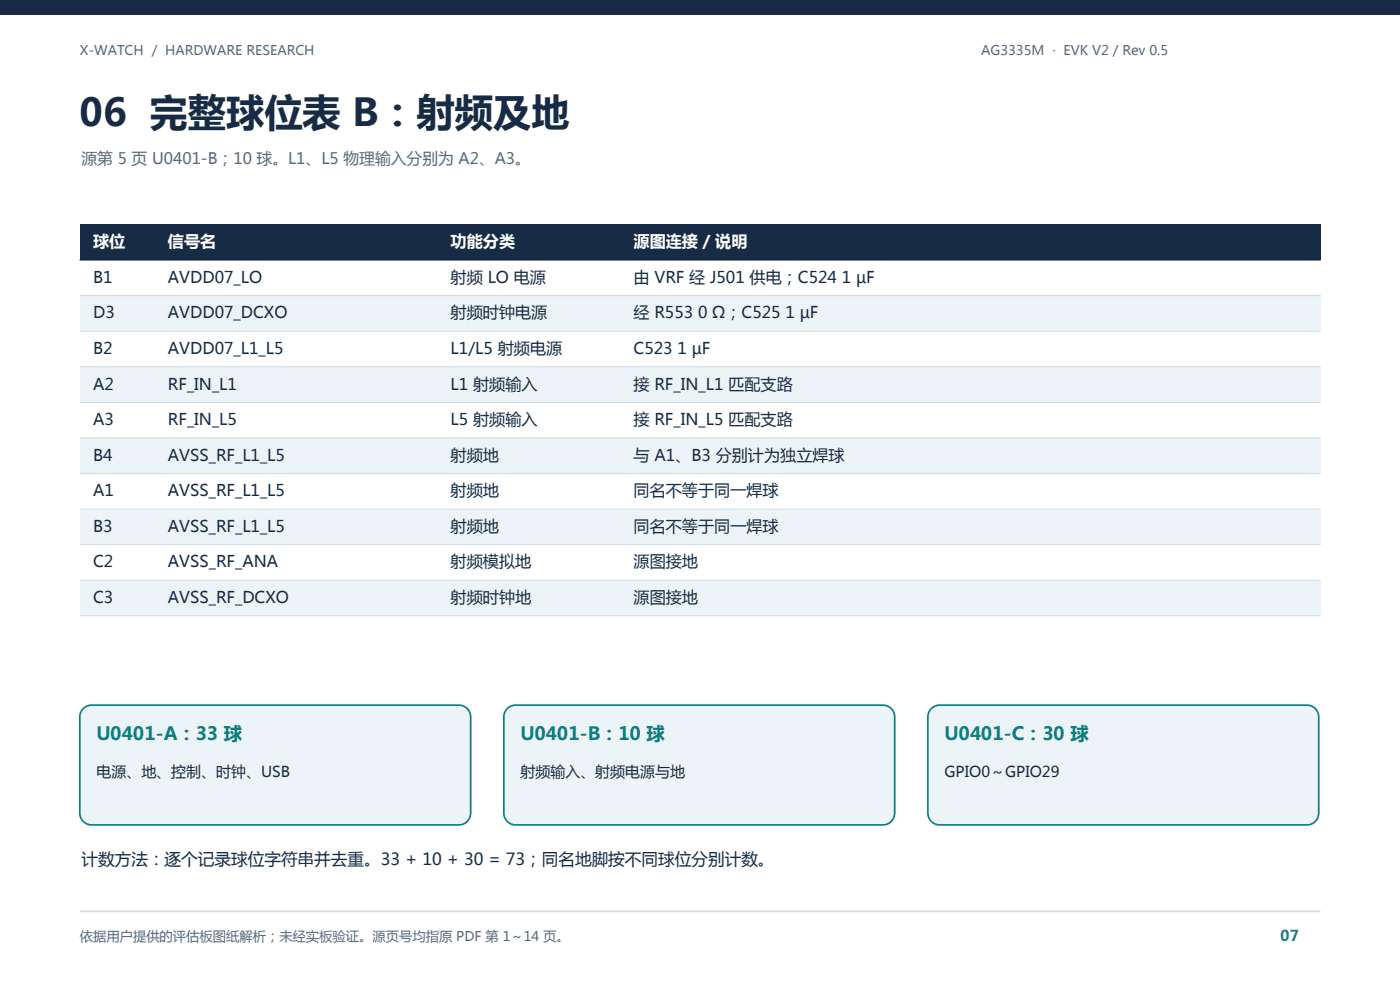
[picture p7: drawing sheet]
<svg xmlns="http://www.w3.org/2000/svg" width="297mm" height="210mm" viewBox="0 0 297 210" stroke-linecap="round" stroke-linejoin="round" font-family="sans-serif">
<defs><g id="words">
<text font-size="8.1" fill="#172c44" x="16.9" y="26.8">06 完整球位表 B：射频及地</text>
<g font-size="3.9" fill="#087f80">
<text x="20.5" y="157">U0401-A：33 球</text>
<text x="110.4" y="157">U0401-B：10 球</text>
<text x="200.4" y="157">U0401-C：30 球</text>
</g>
<text font-size="3.5" fill="#172c44" x="17.3" y="183.4">计数方法：逐个记录球位字符串并去重。33 + 10 + 30 = 73；同名地脚按不同球位分别计数。</text>
<text font-size="3.4" fill="#586a7b" x="17.3" y="34.7">源第 5 页 U0401-B；10 球。L1、L5 物理输入分别为 A2、A3。</text>
<g font-size="3.4" fill="#fff">
<text x="19.8" y="52.5">球位</text>
<text x="35.6" y="52.5">信号名</text>
<text x="95.6" y="52.5">功能分类</text>
<text x="134.4" y="52.5">源图连接 / 说明</text>
</g>
<g font-size="3.4" fill="#172c44">
<text x="19.8" y="60">B1</text>
<text x="35.6" y="60">AVDD07_LO</text>
<text x="95.6" y="60">射频 LO 电源</text>
<text x="134.4" y="60">由 VRF 经 J501 供电；C524 1 µF</text>
<text x="19.8" y="67.5">D3</text>
<text x="35.6" y="67.5">AVDD07_DCXO</text>
<text x="95.6" y="67.5">射频时钟电源</text>
<text x="134.4" y="67.5">经 R553 0 Ω；C525 1 µF</text>
<text x="19.8" y="75.1">B2</text>
<text x="35.6" y="75.1">AVDD07_L1_L5</text>
<text x="95.6" y="75.1">L1/L5 射频电源</text>
<text x="134.4" y="75.1">C523 1 µF</text>
<text x="19.8" y="82.6">A2</text>
<text x="35.6" y="82.6">RF_IN_L1</text>
<text x="95.6" y="82.6">L1 射频输入</text>
<text x="134.4" y="82.6">接 RF_IN_L1 匹配支路</text>
<text x="19.8" y="90.2">A3</text>
<text x="35.6" y="90.2">RF_IN_L5</text>
<text x="95.6" y="90.2">L5 射频输入</text>
<text x="134.4" y="90.2">接 RF_IN_L5 匹配支路</text>
<text x="19.8" y="97.7">B4</text>
<text x="35.6" y="97.7">AVSS_RF_L1_L5</text>
<text x="95.6" y="97.7">射频地</text>
<text x="134.4" y="97.7">与 A1、B3 分别计为独立焊球</text>
<text x="19.8" y="105.3">A1</text>
<text x="35.6" y="105.3">AVSS_RF_L1_L5</text>
<text x="95.6" y="105.3">射频地</text>
<text x="134.4" y="105.3">同名不等于同一焊球</text>
<text x="19.8" y="112.8">B3</text>
<text x="35.6" y="112.8">AVSS_RF_L1_L5</text>
<text x="95.6" y="112.8">射频地</text>
<text x="134.4" y="112.8">同名不等于同一焊球</text>
<text x="19.8" y="120.4">C2</text>
<text x="35.6" y="120.4">AVSS_RF_ANA</text>
<text x="95.6" y="120.4">射频模拟地</text>
<text x="134.4" y="120.4">源图接地</text>
<text x="19.8" y="127.9">C3</text>
<text x="35.6" y="127.9">AVSS_RF_DCXO</text>
<text x="95.6" y="127.9">射频时钟地</text>
<text x="134.4" y="127.9">源图接地</text>
</g>
<g font-size="3.2" fill="#172c44">
<text x="20.5" y="164.7">电源、地、控制、时钟、USB</text>
<text x="110.4" y="164.7">射频输入、射频电源与地</text>
<text x="200.4" y="164.7">GPIO0～GPIO29</text>
</g>
<text font-size="3.2" fill="#176c9e" x="271.6" y="199.7">07</text>
<g font-size="2.8" fill="#586a7b">
<text x="16.9" y="11.6">X-WATCH / HARDWARE RESEARCH</text>
<text x="208.1" y="11.6">AG3335M · EVK V2 / Rev 0.5</text>
<text x="16.9" y="199.7">依据用户提供的评估板图纸解析；未经实板验证。源页号均指原 PDF 第 1～14 页。</text>
</g>
</g></defs>
<path d="M0 0h297v3.2h-297z" fill-rule="evenodd" fill="#172c44"/>
<path d="M16.9 193.3h263.2" fill="none" stroke="#cddae3" stroke-width=".35"/>
<path d="M16.9 47.6h263.2v7.6h-263.2z" fill-rule="evenodd" fill="#172c44"/>
<path d="M16.9 55.2h263.2v7.5h-263.2z" fill-rule="evenodd" fill="#fff"/>
<path d="M16.9 62.7h263.2v7.6h-263.2z" fill-rule="evenodd" fill="#edf4f8"/>
<path d="M16.9 70.3h263.2v7.5h-263.2z" fill-rule="evenodd" fill="#fff"/>
<path d="M16.9 77.8h263.2v7.5h-263.2z" fill-rule="evenodd" fill="#edf4f8"/>
<path d="M16.9 85.3h263.2v7.6h-263.2z" fill-rule="evenodd" fill="#fff"/>
<path d="M16.9 92.9h263.2v7.5h-263.2z" fill-rule="evenodd" fill="#edf4f8"/>
<path d="M16.9 100.4h263.2v7.6h-263.2z" fill-rule="evenodd" fill="#fff"/>
<path d="M16.9 108h263.2v7.5h-263.2z" fill-rule="evenodd" fill="#edf4f8"/>
<path d="M16.9 115.5h263.2v7.6h-263.2z" fill-rule="evenodd" fill="#fff"/>
<path d="M16.9 123.1h263.2v7.5h-263.2z" fill-rule="evenodd" fill="#edf4f8"/>
<path d="M16.9 55.2h263.2" fill="none" stroke="#172c44" stroke-width=".21"/>
<path d="M16.9 62.7h263.2M16.9 70.3h263.2M16.9 77.8h263.2M16.9 85.3h263.2M16.9 92.9h263.2M16.9 100.4h263.2M16.9 108h263.2M16.9 115.5h263.2M16.9 123.1h263.2M16.9 130.6h263.2" fill="none" stroke="#cddae3" stroke-width=".21"/>
<g fill="#edf4f8" stroke="#087f80" stroke-width=".35">
<path d="M17.9 150.1l.9-.5h.6h78a2.47 2.47 0 0 1 2.4 2.4v20.5a2.47 2.47 0 0 1-2.4 2.5h-78a2.47 2.47 0 0 1-2.5-2.5v-20.5a2.46 2.46 0 0 1 1-1.9z" fill-rule="evenodd"/>
<path d="M107.8 150.1l1-.5h.6h77.9a2.47 2.47 0 0 1 2.5 2.4v20.5a2.47 2.47 0 0 1-2.5 2.5h-77.9a2.47 2.47 0 0 1-2.5-2.5v-20.5a2.46 2.46 0 0 1 .9-1.9z" fill-rule="evenodd"/>
<path d="M197.8 150.1l1-.5h.5h78a2.47 2.47 0 0 1 2.5 2.4v20.5a2.47 2.47 0 0 1-2.5 2.5h-78a2.47 2.47 0 0 1-2.5-2.5v-20.5a2.46 2.46 0 0 1 1-1.9z" fill-rule="evenodd"/>
</g>
<use href="#words"/>
</svg>
